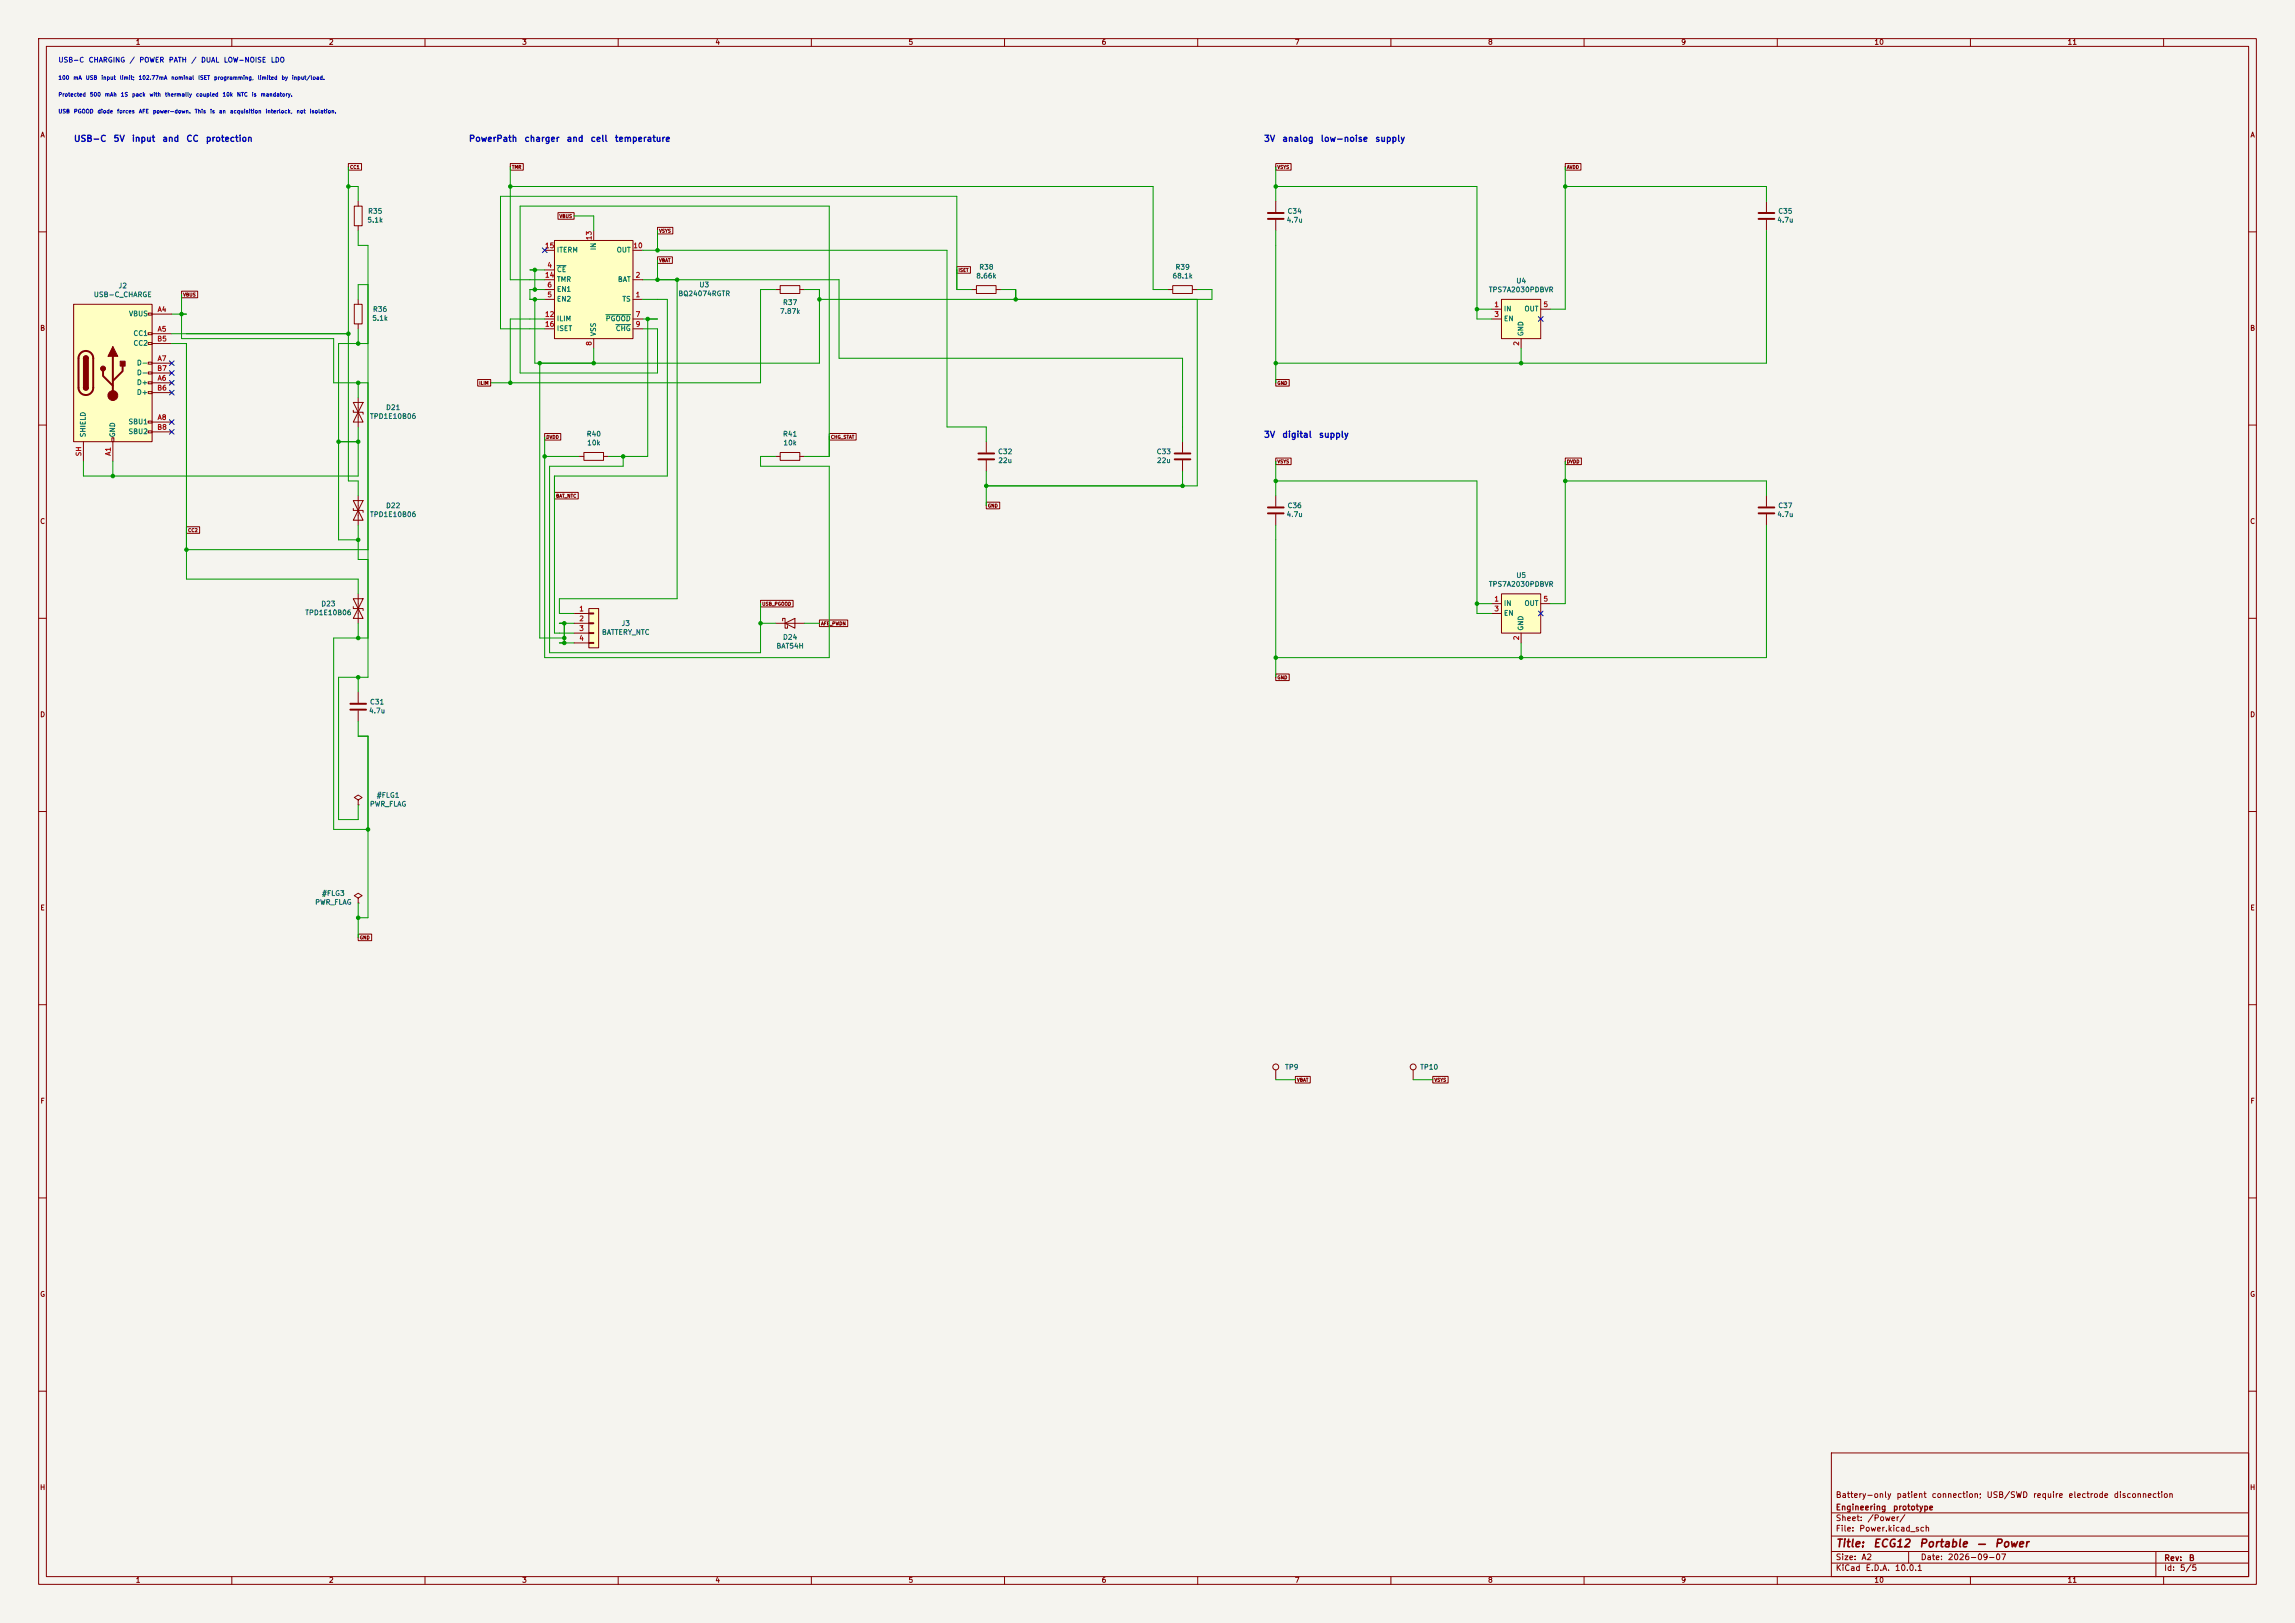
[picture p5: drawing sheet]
<svg xmlns="http://www.w3.org/2000/svg" width="594mm" height="420mm" viewBox="0 0 594 420" stroke-linecap="round" stroke-linejoin="round" font-family="sans-serif">
<defs><g id="words">
<g font-size="2" fill="#840000">
<text x="475" y="400.9">Title:</text>
<text x="484.7" y="400.9">ECG12</text>
<text x="496.6" y="400.9">Portable</text>
<text x="511.5" y="400.9">—</text>
<text x="516.1" y="400.9">Power</text>
</g>
<g font-size="1.6" fill="#0000c2">
<text x="19" y="37.1">USB-C</text>
<text x="29.2" y="37.1">5V</text>
<text x="34" y="37.1">input</text>
<text x="41.9" y="37.1">and</text>
<text x="48.1" y="37.1">CC</text>
<text x="53.1" y="37.1">protection</text>
<text x="121.2" y="37.1">PowerPath</text>
<text x="135.6" y="37.1">charger</text>
<text x="146.5" y="37.1">and</text>
<text x="152.7" y="37.1">cell</text>
<text x="159" y="37.1">temperature</text>
<text x="327" y="37.1">3V</text>
<text x="331.8" y="37.1">analog</text>
<text x="341.7" y="37.1">low-noise</text>
<text x="355.8" y="37.1">supply</text>
<text x="327" y="113.7">3V</text>
<text x="331.8" y="113.7">digital</text>
<text x="341.2" y="113.7">supply</text>
</g>
<g font-size="1.5" fill="#840000">
<text x="475" y="388">Battery-only</text>
<text x="490.7" y="388">patient</text>
<text x="499.8" y="388">connection;</text>
<text x="514" y="388">USB/SWD</text>
<text x="526.1" y="388">require</text>
<text x="535.2" y="388">electrode</text>
<text x="546.9" y="388">disconnection</text>
<text x="475" y="394">Sheet:</text>
<text x="475" y="391.2">Engineering</text>
<text x="483.2" y="394">/Power/</text>
<text x="489.8" y="391.2">prototype</text>
<text x="475" y="396.7">File:</text>
<text x="481.1" y="396.7">Power.kicad_sch</text>
<text x="475" y="406.9">KiCad</text>
<text x="475" y="404.1">Size:</text>
<text x="481.7" y="404.1">A2</text>
<text x="482.7" y="406.9">E.D.A.</text>
<text x="490.3" y="406.9">10.0.1</text>
<text x="497" y="404.1">Date:</text>
<text x="504" y="404.1">2026-09-07</text>
<text x="560" y="404.3">Rev:</text>
<text x="560" y="406.9">Id:</text>
<text x="564.1" y="406.9">5/5</text>
<text x="566.4" y="404.3">B</text>
</g>
<g font-size="1.3" fill="#840000">
<text x="35" y="11.9">1</text>
<text x="85" y="11.9">2</text>
<text x="135" y="11.9">3</text>
<text x="185" y="11.9">4</text>
<text x="235" y="11.9">5</text>
<text x="285" y="11.9">6</text>
<text x="335" y="11.9">7</text>
<text x="385" y="11.9">8</text>
<text x="435" y="11.9">9</text>
<text x="485" y="11.9">10</text>
<text x="535" y="11.9">11</text>
<text x="10.3" y="35.9">A</text>
<text x="582.3" y="35.9">A</text>
<text x="10.3" y="85.9">B</text>
<text x="582.3" y="85.9">B</text>
<text x="10.3" y="135.9">C</text>
<text x="582.3" y="135.9">C</text>
<text x="10.3" y="185.9">D</text>
<text x="582.3" y="185.9">D</text>
<text x="10.3" y="235.9">E</text>
<text x="582.3" y="235.9">E</text>
<text x="10.3" y="285.9">F</text>
<text x="582.3" y="285.9">F</text>
<text x="10.3" y="335.9">G</text>
<text x="582.3" y="335.9">G</text>
<text x="10.2" y="385.9">H</text>
<text x="582.2" y="385.9">H</text>
<text x="35" y="409.9">1</text>
<text x="85" y="409.9">2</text>
<text x="135" y="409.9">3</text>
<text x="185" y="409.9">4</text>
<text x="235" y="409.9">5</text>
<text x="285" y="409.9">6</text>
<text x="335" y="409.9">7</text>
<text x="385" y="409.9">8</text>
<text x="435" y="409.9">9</text>
<text x="485" y="409.9">10</text>
<text x="535" y="409.9">11</text>
</g>
<g font-size="1.3" fill="#0000c2">
<text x="15" y="16.5">USB-C</text>
<text x="22.8" y="16.5">CHARGING</text>
<text x="33.4" y="16.5">/</text>
<text x="35.9" y="16.5">POWER</text>
<text x="43.6" y="16.5">PATH</text>
<text x="49.4" y="16.5">/</text>
<text x="51.9" y="16.5">DUAL</text>
<text x="57.8" y="16.5">LOW-NOISE</text>
<text x="70" y="16.5">LDO</text>
</g>
<g font-size="1.3" fill="#006464">
<text x="95" y="57.9">5.1k</text>
<text x="95.1" y="55.6">R35</text>
<text x="332.9" y="57.9">4.7u</text>
<text x="333.1" y="55.6">C34</text>
<text x="459.9" y="57.9">4.7u</text>
<text x="460.1" y="55.6">C35</text>
<text x="144" y="65.6">ITERM</text>
<text x="154.5" y="64.9" transform="rotate(-90 154.5 64.9)">IN</text>
<text x="159.5" y="65.6">OUT</text>
<text x="144" y="70.7">CE</text>
<text x="253.3" y="70.1">R38</text>
<text x="304.1" y="70.1">R39</text>
<text x="24.1" y="77.2">USB-C_CHARGE</text>
<text x="30.6" y="74.9">J2</text>
<text x="144" y="75.8">EN1</text>
<text x="144" y="73.3">TMR</text>
<text x="159.8" y="73.3">BAT</text>
<text x="175.4" y="76.9">BQ24074RGTR</text>
<text x="180.9" y="74.7">U3</text>
<text x="252.5" y="72.4">8.66k</text>
<text x="303.3" y="72.4">68.1k</text>
<text x="385.2" y="75.9">TPS7A2030PDBVR</text>
<text x="392.3" y="73.6">U4</text>
<text x="33.3" y="82.1">VBUS</text>
<text x="96.2" y="83.3">5.1k</text>
<text x="96.4" y="81">R36</text>
<text x="144" y="78.3">EN2</text>
<text x="144" y="83.4">ILIM</text>
<text x="156.6" y="83.4">PGOOD</text>
<text x="160.9" y="78.3">TS</text>
<text x="201.7" y="81.5">7.87k</text>
<text x="202.5" y="79.2">R37</text>
<text x="389.1" y="80.9">IN</text>
<text x="389.1" y="83.4">EN</text>
<text x="394.4" y="80.9">OUT</text>
<text x="34.4" y="87.2">CC1</text>
<text x="34.4" y="89.8">CC2</text>
<text x="144" y="86">ISET</text>
<text x="154.5" y="87.1" transform="rotate(-90 154.5 87.1)">VSS</text>
<text x="159.2" y="86">CHG</text>
<text x="394.6" y="87.1" transform="rotate(-90 394.6 87.1)">GND</text>
<text x="35.3" y="94.8">D-</text>
<text x="35.3" y="99.9">D+</text>
<text x="35.3" y="97.4">D-</text>
<text x="35.3" y="102.5">D+</text>
<text x="99.8" y="106.4">D21</text>
<text x="22.5" y="113.3" transform="rotate(-90 22.5 113.3)">SHIELD</text>
<text x="30.1" y="113.3" transform="rotate(-90 30.1 113.3)">GND</text>
<text x="33.1" y="110.1">SBU1</text>
<text x="33.1" y="112.6">SBU2</text>
<text x="95.6" y="108.7">TPD1E10B06</text>
<text x="151.7" y="113.3">R40</text>
<text x="202.5" y="113.3">R41</text>
<text x="151.8" y="115.5">10k</text>
<text x="202.6" y="115.5">10k</text>
<text x="258.2" y="117.8">C32</text>
<text x="299.3" y="117.8">C33</text>
<text x="258.2" y="120.1">22u</text>
<text x="299.3" y="120.1">22u</text>
<text x="99.8" y="131.8">D22</text>
<text x="333.1" y="131.8">C36</text>
<text x="460.1" y="131.8">C37</text>
<text x="95.6" y="134.1">TPD1E10B06</text>
<text x="332.9" y="134.1">4.7u</text>
<text x="459.9" y="134.1">4.7u</text>
<text x="392.3" y="149.8">U5</text>
<text x="385.2" y="152.1">TPS7A2030PDBVR</text>
<text x="78.9" y="159.5">TPD1E10B06</text>
<text x="83" y="157.2">D23</text>
<text x="389.1" y="157.1">IN</text>
<text x="389.1" y="159.6">EN</text>
<text x="394.4" y="157.1">OUT</text>
<text x="155.7" y="164.6">BATTERY_NTC</text>
<text x="160.7" y="162.3">J3</text>
<text x="202.5" y="165.8">D24</text>
<text x="394.6" y="163.3" transform="rotate(-90 394.6 163.3)">GND</text>
<text x="200.8" y="168.1">BAT54H</text>
<text x="95.4" y="184.9">4.7u</text>
<text x="95.6" y="182.6">C31</text>
<text x="95.6" y="209">PWR_FLAG</text>
<text x="97.4" y="206.7">#FLG1</text>
<text x="83.2" y="232.1">#FLG3</text>
<text x="81.4" y="234.4">PWR_FLAG</text>
<text x="332.5" y="277.1">TP9</text>
<text x="367.4" y="277.1">TP10</text>
</g>
<g font-size="1.3" fill="#a90000">
<text x="140.9" y="64.5">15</text>
<text x="153.4" y="62.3" transform="rotate(-90 153.4 62.3)">13</text>
<text x="163.8" y="64.5">10</text>
<text x="141.5" y="69.6">4</text>
<text x="140.9" y="72.1">14</text>
<text x="141.5" y="77.2">5</text>
<text x="141.5" y="74.7">6</text>
<text x="164.4" y="77.2">1</text>
<text x="164.4" y="72.1">2</text>
<text x="40.7" y="81">A4</text>
<text x="140.9" y="82.3">12</text>
<text x="164.4" y="82.3">7</text>
<text x="386.6" y="79.8">1</text>
<text x="386.6" y="82.3">3</text>
<text x="399.3" y="79.8">5</text>
<text x="40.6" y="88.6">B5</text>
<text x="40.7" y="86.1">A5</text>
<text x="140.9" y="84.8">16</text>
<text x="153.4" y="89.6" transform="rotate(-90 153.4 89.6)">8</text>
<text x="164.4" y="84.8">9</text>
<text x="393.4" y="89.6" transform="rotate(-90 393.4 89.6)">2</text>
<text x="40.7" y="93.7">A7</text>
<text x="40.6" y="101.3">B6</text>
<text x="40.6" y="96.3">B7</text>
<text x="40.7" y="98.8">A6</text>
<text x="40.6" y="111.5">B8</text>
<text x="40.7" y="109">A8</text>
<text x="21.3" y="118.2" transform="rotate(-90 21.3 118.2)">SH</text>
<text x="29" y="118.1" transform="rotate(-90 29 118.1)">A1</text>
<text x="386.6" y="156">1</text>
<text x="399.3" y="156">5</text>
<text x="149.8" y="158.5">1</text>
<text x="149.8" y="161">2</text>
<text x="386.6" y="158.5">3</text>
<text x="149.8" y="163.6">3</text>
<text x="149.8" y="166.1">4</text>
<text x="393.4" y="165.8" transform="rotate(-90 393.4 165.8)">2</text>
</g>
<g font-size="1" fill="#0000c2">
<text x="15" y="20.9">100</text>
<text x="18.9" y="20.9">mA</text>
<text x="22.1" y="20.9">USB</text>
<text x="26.1" y="20.9">input</text>
<text x="30.9" y="20.9">limit;</text>
<text x="35.8" y="20.9">102.77mA</text>
<text x="44.2" y="20.9">nominal</text>
<text x="51.2" y="20.9">ISET</text>
<text x="55.3" y="20.9">programming,</text>
<text x="66.6" y="20.9">limited</text>
<text x="72.8" y="20.9">by</text>
<text x="75.4" y="20.9">input/load.</text>
<text x="15" y="25.2">Protected</text>
<text x="15" y="29.6">USB</text>
<text x="19" y="29.6">PGOOD</text>
<text x="23.2" y="25.2">500</text>
<text x="25.1" y="29.6">diode</text>
<text x="27" y="25.2">mAh</text>
<text x="30.2" y="29.6">forces</text>
<text x="31.2" y="25.2">1S</text>
<text x="34.1" y="25.2">pack</text>
<text x="35.8" y="29.6">AFE</text>
<text x="38.6" y="25.2">with</text>
<text x="39.5" y="29.6">power-down.</text>
<text x="42.6" y="25.2">thermally</text>
<text x="50.3" y="29.6">This</text>
<text x="50.6" y="25.2">coupled</text>
<text x="54.3" y="29.6">is</text>
<text x="56.6" y="29.6">an</text>
<text x="57.5" y="25.2">10k</text>
<text x="59.4" y="29.6">acquisition</text>
<text x="61.2" y="25.2">NTC</text>
<text x="65" y="25.2">is</text>
<text x="67.4" y="25.2">mandatory.</text>
<text x="68.6" y="29.6">interlock,</text>
<text x="76.6" y="29.6">not</text>
<text x="80" y="29.6">isolation.</text>
</g>
<g font-size=".9" fill="#840000">
<text x="90.5" y="43.9">CC1</text>
<text x="132.4" y="43.9">TMR</text>
<text x="330.5" y="43.9">VSYS</text>
<text x="405.4" y="43.9">AVDD</text>
<text x="144.7" y="56.6">VBUS</text>
<text x="170.5" y="60.4">VSYS</text>
<text x="170.5" y="68">VBAT</text>
<text x="248" y="70.6">ISET</text>
<text x="47.3" y="76.9">VBUS</text>
<text x="123.9" y="99.8">ILIM</text>
<text x="330.5" y="99.8">GND</text>
<text x="141.3" y="113.7">DVDD</text>
<text x="214.9" y="113.7">CHG_STAT</text>
<text x="330.5" y="120.1">VSYS</text>
<text x="405.4" y="120.1">DVDD</text>
<text x="143.8" y="129">BAT_NTC</text>
<text x="255.6" y="131.5">GND</text>
<text x="48.6" y="137.9">CC2</text>
<text x="197.2" y="156.9">USB_PGOOD</text>
<text x="212.4" y="162">AFE_PWDN</text>
<text x="330.5" y="176">GND</text>
<text x="93" y="243.3">GND</text>
<text x="335.6" y="280.1">VBAT</text>
<text x="371.2" y="280.1">VSYS</text>
</g>
</g></defs>
<path d="M0 0h594v420h-594z" fill="#f5f4ef" stroke="#f5f4ef" stroke-width=".26"/>
<g fill="none" stroke="#840000" stroke-width=".26">
<path d="M10 10h574v400h-574zM12 12h570v396h-570zM60 10v2M110 10v2M160 10v2M210 10v2M260 10v2M310 10v2M360 10v2M410 10v2M460 10v2M510 10v2"/>
<path d="M560 10v2M330.2 52.1v2.8M330.2 56.9v2.8M10 60h2M200.7 74.9h1.2M201.9 73.9h5.1v2h-5.1zM207 74.9h1.3M302.3 74.9h1.2M303.5 73.9h5.1v2h-5.1zM308.6 74.9h1.3M582 60h2M10 110h2"/>
<path d="M306.1 114.3v2.8M306.1 119.1v2.8M582 110h2M10 160h2M582 160h2M10 210h2M582 210h2M10 260h2M330.2 276.9v2.5M365.8 276.9v2.5M582 260h2M10 310h2"/>
<path d="M582 310h2M10 360h2M474 376h108v32h-108zM582 360h2M474 397.5h108M474 391.5h108M60 408v2M110 408v2M160 408v2M210 408v2M260 408v2M310 408v2"/>
<path d="M360 408v2M410 408v2M460 408v2M474 404.5h108M474 401.5h108M494 401.5v3M510 408v2M558 401.5v6.5M560 408v2"/>
<circle cx="330.2" cy="276.1" r=".76"/>
<circle cx="365.8" cy="276.1" r=".76"/>
</g>
<path d="M328.2 55.1h4M328.2 56.6h4M304 117.3h4.1M304 118.9h4.1" fill="none" stroke="#840000" stroke-width=".51"/>
<path d="M388.6 77.5h10.2v10.1h-10.2z" fill="#ffffc2"/>
<g fill="none" stroke="#840000" stroke-width=".26">
<path d="M91.7 53.3h2v5.1h-2zM92.7 52.1v1.2M92.7 58.4v1.3M251.5 74.9h1.2M252.7 73.9h5.1v2h-5.1zM257.8 74.9h1.3M388.6 77.5h10.2v10.1h-10.2zM386.1 80h2.5M386.1 82.6h2.5M393.7 87.6v2.6M398.8 80h2.5M457.2 128.3v2.8"/>
<path d="M457.2 133.1v2.8"/>
</g>
<path d="M455.2 131.3h4M455.2 132.8h4" fill="none" stroke="#840000" stroke-width=".51"/>
<path d="M143.5 62.2h20.3v25.4h-20.3z" fill="#ffffc2"/>
<g fill="none" stroke="#840000" stroke-width=".26">
<path d="M153.7 59.7v2.5M91.7 78.7h2v5.1h-2zM92.7 77.5v1.2M141 77.5h2.5M141 72.4h2.5M141 69.9h2.5M141 74.9h2.5M141 64.8h2.5M143.5 62.2h20.3v25.4h-20.3zM163.8 77.5h2.6M163.8 72.4h2.6M163.8 64.8h2.6"/>
<path d="M92.7 83.8v1.3M141 82.6h2.5M141 85.1h2.5M153.7 87.6v2.6M163.8 82.6h2.6M163.8 85.1h2.6M200.7 118.1h1.2M201.9 117.1h5.1v2h-5.1zM207 118.1h1.3M91.4 129.5l2.6 5.1h-2.6l2.6-5.1zM91.4 131.6v.5h2.6v.5M92.7 128.3v7.6"/>
<path d="M92.7 179.1v2.8M92.7 183.9v2.8"/>
</g>
<path d="M144.1 68.7h2.4M156.8 81.4h6.4M159.4 84h3.8" fill="none" stroke="#006464" stroke-width=".26"/>
<path d="M90.7 182.1h4M90.7 183.6h4" fill="none" stroke="#840000" stroke-width=".51"/>
<path d="M19 78.7h20.4v35.6h-20.4z" fill="#ffffc2"/>
<g fill="none" stroke="#840000" stroke-width=".26">
<path d="M19 78.7h20.4v35.6h-20.4zM21.6 92.7l.2-.4 .4-.2 .5 .2 .2 .4M38.4 81h1v.5h-1zM38.4 86.1h1v.5h-1zM38.4 88.6h1v.6h-1zM38.4 93.7h1v.5h-1zM38.4 96.3h1v.5h-1zM38.4 98.8h1v.5h-1zM39.4 81.3h5M39.4 86.4h5M39.4 99.1h5M39.4 94h5"/>
<path d="M39.4 88.9h5M39.4 96.5h5M21.6 100.3l.2 .5 .4 .2 .5-.2 .2-.5M21.6 114.3v5.1M29 113.3h.5v1h-.5zM29.2 114.3v5.1M38.4 101.3h1v.6h-1zM38.4 109h1v.5h-1zM38.4 111.5h1v.5h-1zM39.4 109.2h5M39.4 101.6h5M39.4 111.8h5"/>
<path d="M91.4 104.1l2.6 5.1h-2.6l2.6-5.1zM91.4 106.2v.5h2.6v.5M92.7 102.9v7.6M149.9 118.1h1.2M151.1 117.1h5.1v2h-5.1zM156.2 118.1h1.3M91.4 154.9l2.6 5.1h-2.6l2.6-5.1zM91.4 157v.5h2.6v.5M92.7 153.7v7.6"/>
</g>
<path d="M20.9 91.4a1.9 1.9 0 0 1 2-.4 1.9 1.9 0 0 1 1.2 1.7v7.6a1.91 1.91 0 0 1-1.9 1.9 1.91 1.91 0 0 1-1.9-1.9v-7.7zM26.7 96v1.3l2.5 2.5M29.2 92.2v10.2M31.7 94.7v1.3l-2.5 2.6" fill="none" stroke="#840000" stroke-width=".51"/>
<g fill="#840000" stroke="#840000" stroke-width=".26">
<path d="M21.6 92.7h1.3v7.6h-1.3z"/>
<path d="M21.8 92.3l.7-.2 .4 .6h-1.3z"/>
<path d="M21.6 100.3h1.3l-.2 .5-.5 .2-.4-.2z"/>
<path d="M29.2 89.7l1.3 2.5h-2.6z"/>
<path d="M31.1 93.5h1.3v1.2h-1.3z"/>
<circle cx="26.7" cy="95.4" r=".63"/>
<circle cx="29.2" cy="102.4" r="1.27"/>
</g>
<path d="M388.6 153.7h10.2v10.1h-10.2z" fill="#ffffc2"/>
<path d="M386.1 156.2h2.5M386.1 158.8h2.5M388.6 153.7h10.2v10.1h-10.2zM398.8 156.2h2.5M393.7 163.8v2.6" fill="none" stroke="#840000" stroke-width=".26"/>
<path d="M152.4 157.5h2.5v10.1h-2.5z" fill="#ffffc2"/>
<g fill="none" stroke="#840000" stroke-width=".26">
<path d="M90.2 42.3h3.4v1.7h-3.4zM132.1 42.3h3.3v1.7h-3.3zM144.4 55h4.2v1.7h-4.2zM170.2 58.8h3.9v1.7h-3.9zM330.2 42.3h4v1.7h-4zM405.1 42.3h4.1v1.7h-4.1zM457.2 52.1v2.8M457.2 56.9v2.8M47 75.3h4.2v1.8h-4.2zM170.2 66.5h3.8v1.7h-3.8zM247.6 69h3.6v1.7h-3.6zM123.6 98.2h3.4v1.7h-3.4z"/>
<path d="M330.2 98.2h3.5v1.7h-3.5zM141 112.2h4.1v1.7h-4.1zM214.6 112.2h7v1.7h-7zM255.3 114.3v2.8M255.3 119.1v2.8M330.2 118.5h4v1.7h-4zM405.1 118.5h4.2v1.7h-4.2zM48.3 136.3h3.4v1.7h-3.4zM143.5 127.4h6.2v1.7h-6.2zM255.3 130h3.5v1.7h-3.5zM330.2 128.3v2.8M330.2 133.1v2.8"/>
<path d="M148.6 158.8h3.8M152.4 157.5h2.5v10.1h-2.5zM152.4 158.6h1.3v.3h-1.3zM196.8 155.4h8.5v1.7h-8.5zM148.6 161.3h3.8M148.6 163.8h3.8M148.6 166.4h3.8M152.4 161.2h1.3v.2h-1.3zM152.4 163.7h1.3v.3h-1.3zM152.4 166.2h1.3v.3h-1.3zM200.7 161.3h7.6M202.6 160.7v-.7h.6v2.6h.6v-.7"/>
<path d="M203.2 161.3l2.5-1.3v2.6zM212.1 160.4h7.3v1.7h-7.3zM330.2 174.4h3.5v1.7h-3.5zM92.7 207l1-.6-1-.7-1 .7 1 .6v1.3M92.7 208.3h.1M92.7 232.4l1-.6-1-.7-1 .7 1 .6v1.3M92.7 233.7h.1M92.7 241.7h3.5v1.7h-3.5zM335.3 278.5h3.8v1.8h-3.8zM370.8 278.5h4v1.8h-4z"/>
</g>
<path d="M455.2 55.1h4M455.2 56.6h4M253.2 117.3h4.1M253.2 118.9h4.1M328.2 131.3h4M328.2 132.8h4" fill="none" stroke="#840000" stroke-width=".51"/>
<g fill="none" stroke="#009600" stroke-width=".26">
<path d="M90.2 48.3h2.5v3.8M90.2 43.2v81.3h2.5v3.8M92.7 59.7v3.8h2.5v111.8h-7.6v36.8h5.1v-3.8M132.1 48.3h166.3v26.6h3.9M132.1 43.2v29.2h8.9M148.6 55.9h5.1v3.8M170.2 59.7v5.1M330.2 43.2v8.9M330.2 59.7v39.4M330.2 48.3h52.1v34.3h3.8M405.1 43.2v36.8h-3.8M405.1 48.3h52.1v3.8"/>
<path d="M457.2 59.7v34.3h-127M47 76.2v11.4h39.4v11.5h8.8M95.2 73.7h-2.5v3.8M137.2 69.9h3.8M138.4 69.9v5M141 74.9h-3.8v2.6h3.8M166.4 77.5h6.3v45.7h-29.2v40.6h5.1M166.4 64.8h78.7v45.7h10.2v3.8M166.4 72.4h50.8v20.3h88.9v21.6M170.2 67.3v5.1M175.3 72.4v82.5h-30.5v3.9h3.8M200.7 74.9h-3.9v24.2h-69.8"/>
<path d="M208.3 74.9h3.8v19.1h-73.7v-16.5M251.5 74.9h-3.9v-24.1h-118.1v34.3h11.5M259.1 74.9h3.8v2.6M262.9 77.5h.1M309.9 74.9h3.8v2.6h-101.6M309.9 77.5v48.2h-54.6M44.4 81.3h3.9M44.4 88.9h3.9v61h44.4v3.8M44.4 86.4h45.8M92.7 85.1v3.8M92.7 99.1v3.8M95.2 88.9h-7.6v50.8h5.1"/>
<path d="M139.7 94v71.1h6.3M141 82.6h-8.9v16.5M153.7 90.2v3.8M166.4 85.1h3.8v11.4h-35.6v-43.2h80v64.8h-6.3M166.4 82.6h3.8M167.6 82.6v35.5h-10.1M382.3 80h3.8M393.7 90.2v3.8M29.2 119.4v3.8M87.6 114.3h5.1M92.7 110.5v12.7h-71.1v-3.8M141 113v57.2h73.6v-49.5h-17.8v-2.6h3.9"/>
<path d="M141 118.1h8.9M161.3 118.1v2.6h-19.1v48.2h54.6v-12.7M330.2 119.4v8.9M405.1 119.4v36.8h-3.8M92.7 135.9v8.9h2.5M255.3 121.9v8.9M306.1 121.9v3.8M330.2 135.9v39.4M330.2 124.5h52.1v34.3h3.8M405.1 124.5h52.1v3.8M457.2 135.9v34.3h-127M48.3 142.2h46.9"/>
<path d="M382.3 156.2h3.8M92.7 161.3v3.8M92.7 175.3v3.8M95.2 165.1h-8.8v49.5h8.8M144.8 166.4h3.8M144.8 161.3h3.8M146 161.3v5.1M196.8 161.3h3.9M208.3 161.3h3.8M393.7 166.4v3.8M92.7 186.7v3.8h2.5v47h-2.5M92.7 233.7v8.9"/>
<path d="M330.2 279.4h5.1M365.8 279.4h5"/>
</g>
<g fill="none" stroke="#000084" stroke-width=".26">
<path d="M140.4 64.2l1.2 1.2M141.6 64.2l-1.2 1.2M43.8 98.5l1.3 1.2M43.8 93.4l1.3 1.2M43.8 95.9l1.3 1.2M45.1 98.5l-1.3 1.2M45.1 93.4l-1.3 1.2M45.1 95.9l-1.3 1.2M398.2 81.9l1.2 1.3M399.4 81.9l-1.2 1.3M43.8 108.6l1.3 1.2M43.8 101l1.3 1.2"/>
<path d="M43.8 111.2l1.3 1.2M45.1 108.6l-1.3 1.2M45.1 101l-1.3 1.2M45.1 111.2l-1.3 1.2M398.2 158.1l1.2 1.3M399.4 158.1l-1.2 1.3"/>
</g>
<g fill="#009600" stroke="#009600" stroke-width=".26">
<circle cx="153.7" cy="94" r=".46"/>
<circle cx="196.8" cy="161.3" r=".46"/>
<circle cx="146" cy="166.4" r=".46"/>
<circle cx="146" cy="161.3" r=".46"/>
<circle cx="146" cy="165.1" r=".46"/>
<circle cx="167.6" cy="82.6" r=".46"/>
<circle cx="161.3" cy="118.1" r=".46"/>
<circle cx="255.3" cy="125.7" r=".46"/>
<circle cx="212.1" cy="77.5" r=".46"/>
<circle cx="330.2" cy="48.3" r=".46"/>
<circle cx="330.2" cy="94" r=".46"/>
<circle cx="306.1" cy="125.7" r=".46"/>
<circle cx="330.2" cy="124.5" r=".46"/>
<circle cx="382.3" cy="80" r=".46"/>
<circle cx="170.2" cy="72.4" r=".46"/>
<circle cx="170.2" cy="64.8" r=".46"/>
<circle cx="175.3" cy="72.4" r=".46"/>
<circle cx="262.9" cy="77.5" r=".46"/>
<circle cx="393.7" cy="94" r=".46"/>
<circle cx="405.1" cy="48.3" r=".46"/>
<circle cx="405.1" cy="124.5" r=".46"/>
<circle cx="393.7" cy="170.2" r=".46"/>
<circle cx="330.2" cy="170.2" r=".46"/>
<circle cx="382.3" cy="156.2" r=".46"/>
<circle cx="138.4" cy="74.9" r=".46"/>
<circle cx="138.4" cy="69.9" r=".46"/>
<circle cx="132.1" cy="48.3" r=".46"/>
<circle cx="87.6" cy="114.3" r=".46"/>
<circle cx="90.2" cy="48.3" r=".46"/>
<circle cx="90.2" cy="86.4" r=".46"/>
<circle cx="92.7" cy="88.9" r=".46"/>
<circle cx="92.7" cy="114.3" r=".46"/>
<circle cx="47" cy="81.3" r=".46"/>
<circle cx="29.2" cy="123.2" r=".46"/>
<circle cx="92.7" cy="139.7" r=".46"/>
<circle cx="48.3" cy="142.2" r=".46"/>
<circle cx="92.7" cy="165.1" r=".46"/>
<circle cx="92.7" cy="99.1" r=".46"/>
<circle cx="141" cy="118.1" r=".46"/>
<circle cx="139.7" cy="94" r=".46"/>
<circle cx="132.1" cy="99.1" r=".46"/>
<circle cx="138.4" cy="77.5" r=".46"/>
<circle cx="92.7" cy="237.5" r=".46"/>
<circle cx="95.2" cy="214.6" r=".46"/>
<circle cx="92.7" cy="175.3" r=".46"/>
</g>
<use href="#words"/>
</svg>
